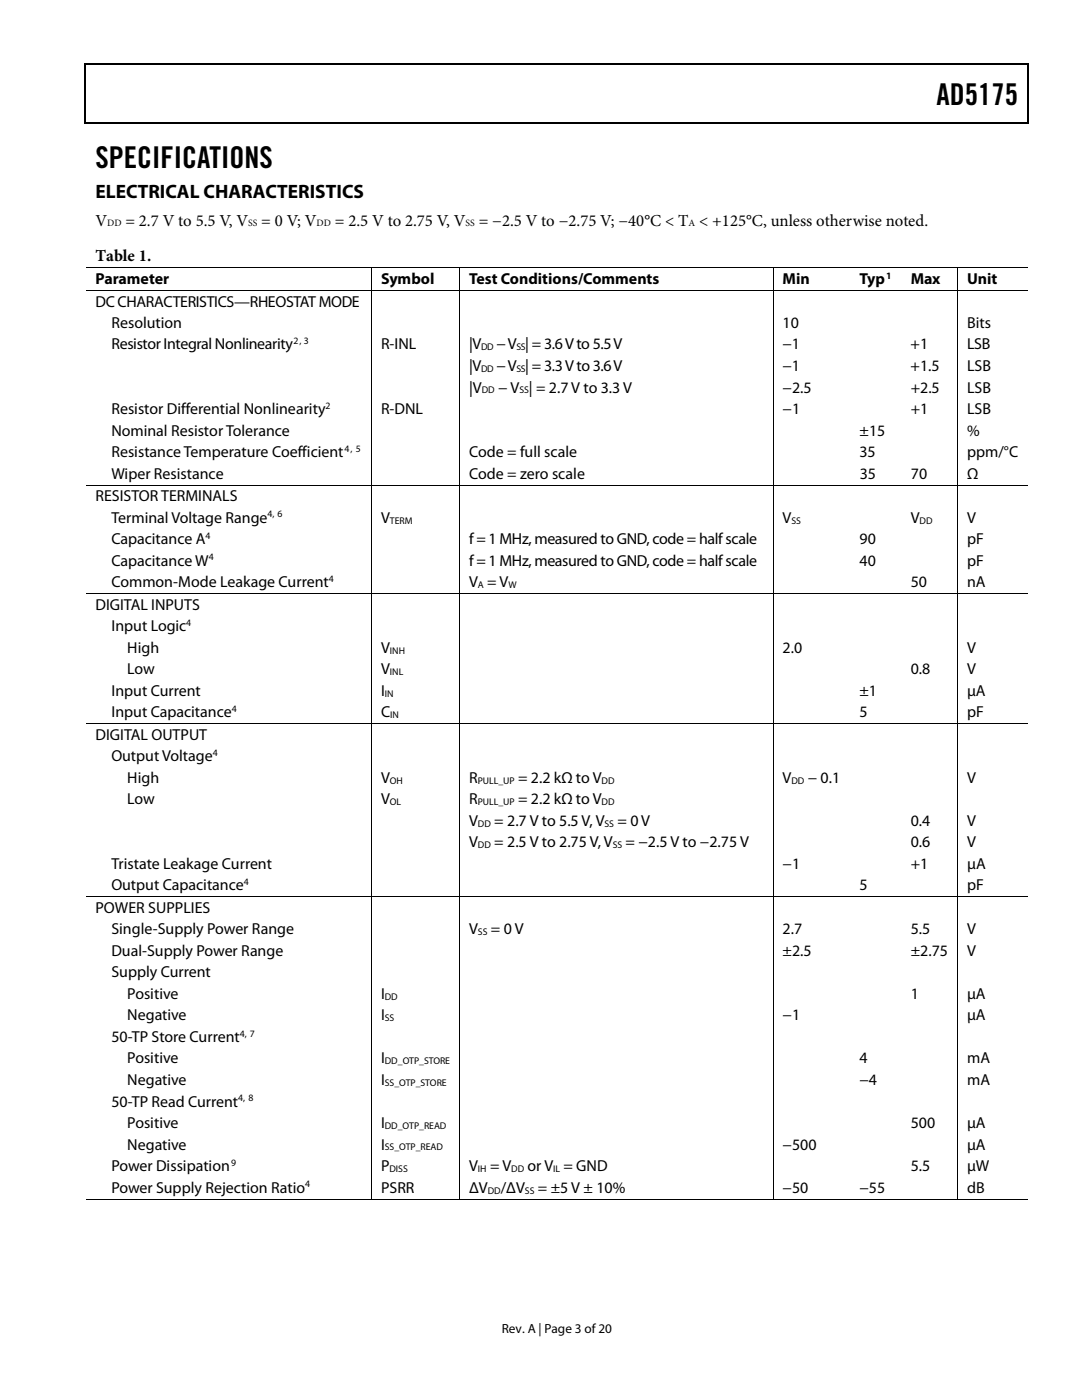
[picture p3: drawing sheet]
<svg xmlns="http://www.w3.org/2000/svg" width="216mm" height="279mm" viewBox="0 0 216 279" stroke-linecap="round" stroke-linejoin="round" font-family="sans-serif">
<defs><g id="words">
<g font-size="6">
<text x="186.9" y="21">AD5175</text>
<text x="19" y="33.6">SPECIFICATIONS</text>
</g>
<text font-size="3.9" x="19" y="39.6">ELECTRICAL CHARACTERISTICS</text>
<g font-size="3.3">
<text x="19" y="45">V</text>
<text x="25" y="45">= 2.7 V to 5.5 V, V</text>
<text x="52.1" y="45">= 0 V; V</text>
<text x="66.8" y="45">= 2.5 V to 2.75 V, V</text>
<text x="95.5" y="45">= −2.5 V to −2.75 V; −40°C &lt; T &lt; +125°C, unless otherwise noted.</text>
<text x="19" y="52.1">Table 1.</text>
</g>
<g font-size="3.2">
<text x="19" y="56.7">Parameter</text>
<text x="76" y="56.7">Symbol</text>
<text x="93.6" y="56.7">Test Conditions/Comments</text>
<text x="156.1" y="56.7">Min</text>
<text x="171.5" y="56.7">Typ</text>
<text x="181.7" y="56.7">Max</text>
<text x="193" y="56.7">Unit</text>
<text x="19" y="61.2">DC CHARACTERISTICS—RHEOSTAT MODE</text>
<text x="22.2" y="65.4">Resolution</text>
<text x="156.1" y="65.4">10</text>
<text x="193" y="65.4">Bits</text>
<text x="22.2" y="69.7">Resistor Integral Nonlinearity</text>
<text x="76" y="69.7">R-INL</text>
<text x="93.6" y="69.7">|V</text>
<text x="99.1" y="69.7">− V | = 3.6 V to 5.5 V</text>
<text x="156.1" y="69.7">−1</text>
<text x="181.7" y="69.7">+1</text>
<text x="193" y="69.7">LSB</text>
<text x="93.6" y="74">|V</text>
<text x="99.1" y="74">− V | = 3.3 V to 3.6 V</text>
<text x="156.1" y="74">−1</text>
<text x="181.7" y="74">+1.5</text>
<text x="193" y="74">LSB</text>
<text x="22.2" y="82.6">Resistor Differential Nonlinearity</text>
<text x="76" y="82.6">R-DNL</text>
<text x="93.6" y="78.3">|V</text>
<text x="99.4" y="78.3">− V | = 2.7 V to 3.3 V</text>
<text x="156.1" y="82.6">−1</text>
<text x="156.2" y="78.3">−2.5</text>
<text x="181.7" y="82.6">+1</text>
<text x="181.7" y="78.3">+2.5</text>
<text x="193" y="82.6">LSB</text>
<text x="193" y="78.3">LSB</text>
<text x="22.2" y="86.9">Nominal Resistor Tolerance</text>
<text x="171.5" y="86.9">±15</text>
<text x="193" y="86.9">%</text>
<text x="22.2" y="91.2">Resistance Temperature Coefficient</text>
<text x="22.2" y="95.5">Wiper Resistance</text>
<text x="93.6" y="91.2">Code = full scale</text>
<text x="93.6" y="95.5">Code = zero scale</text>
<text x="171.5" y="91.2">35</text>
<text x="171.5" y="95.5">35</text>
<text x="181.8" y="95.5">70</text>
<text x="193" y="91.2">ppm/°C</text>
<text x="193" y="95.5">Ω</text>
<text x="19" y="100">RESISTOR TERMINALS</text>
<text x="22.2" y="104.3">Terminal Voltage Range</text>
<text x="76" y="104.3">V</text>
<text x="156.1" y="104.3">V</text>
<text x="181.7" y="104.3">V</text>
<text x="193" y="104.3">V</text>
<text x="22.2" y="108.6">Capacitance A</text>
<text x="22.2" y="112.9">Capacitance W</text>
<text x="93.6" y="108.6">f = 1 MHz, measured to GND, code = half scale</text>
<text x="93.6" y="112.9">f = 1 MHz, measured to GND, code = half scale</text>
<text x="171.5" y="112.9">40</text>
<text x="171.5" y="108.6">90</text>
<text x="193" y="108.6">pF</text>
<text x="193" y="112.9">pF</text>
<text x="22.2" y="117.2">Common-Mode Leakage Current</text>
<text x="93.6" y="117.2">V = V</text>
<text x="181.7" y="117.2">50</text>
<text x="193" y="117.2">nA</text>
<text x="19" y="121.7">DIGITAL INPUTS</text>
<text x="22.2" y="126">Input Logic</text>
<text x="25.4" y="130.3">High</text>
<text x="76" y="130.3">V</text>
<text x="156.1" y="130.3">2.0</text>
<text x="193" y="130.3">V</text>
<text x="25.4" y="134.6">Low</text>
<text x="76" y="134.6">V</text>
<text x="181.7" y="134.6">0.8</text>
<text x="193" y="134.6">V</text>
<text x="22.2" y="138.9">Input Current</text>
<text x="22.2" y="143.2">Input Capacitance</text>
<text x="76" y="143.2">C</text>
<text x="76" y="138.9">I</text>
<text x="171.5" y="143.2">5</text>
<text x="171.5" y="138.9">±1</text>
<text x="193" y="143.2">pF</text>
<text x="193" y="138.9">μA</text>
<text x="19" y="147.6">DIGITAL OUTPUT</text>
<text x="22.2" y="151.9">Output Voltage</text>
<text x="25.4" y="156.2">High</text>
<text x="25.4" y="160.5">Low</text>
<text x="76" y="156.2">V</text>
<text x="76" y="160.5">V</text>
<text x="93.6" y="156.2">R</text>
<text x="93.6" y="160.5">R</text>
<text x="103.4" y="156.2">= 2.2 kΩ to V</text>
<text x="103.4" y="160.5">= 2.2 kΩ to V</text>
<text x="156.1" y="156.2">V</text>
<text x="161.2" y="156.2">− 0.1</text>
<text x="193" y="156.2">V</text>
<text x="93.6" y="164.8">V</text>
<text x="98.6" y="164.8">= 2.7 V to 5.5 V, V</text>
<text x="123.2" y="164.8">= 0 V</text>
<text x="181.7" y="164.8">0.4</text>
<text x="193" y="164.8">V</text>
<text x="22.2" y="173.4">Tristate Leakage Current</text>
<text x="93.6" y="169.1">V</text>
<text x="98.6" y="169.1">= 2.5 V to 2.75 V, V</text>
<text x="124.8" y="169.1">= −2.5 V to −2.75 V</text>
<text x="156.2" y="173.4">−1</text>
<text x="181.7" y="173.4">+1</text>
<text x="181.7" y="169.1">0.6</text>
<text x="193" y="169.1">V</text>
<text x="193" y="173.4">μA</text>
<text x="22.2" y="177.7">Output Capacitance</text>
<text x="171.5" y="177.7">5</text>
<text x="193" y="177.7">pF</text>
<text x="19" y="182.2">POWER SUPPLIES</text>
<text x="22.2" y="186.5">Single-Supply Power Range</text>
<text x="22.2" y="190.8">Dual-Supply Power Range</text>
<text x="93.6" y="186.5">V</text>
<text x="98" y="186.5">= 0 V</text>
<text x="156.1" y="190.8">±2.5</text>
<text x="156.2" y="186.5">2.7</text>
<text x="181.7" y="186.5">5.5</text>
<text x="181.7" y="190.8">±2.75</text>
<text x="193" y="186.5">V</text>
<text x="193" y="190.8">V</text>
<text x="22.2" y="195.1">Supply Current</text>
<text x="25.4" y="199.3">Positive</text>
<text x="25.4" y="203.6">Negative</text>
<text x="76" y="203.6">I</text>
<text x="76" y="199.3">I</text>
<text x="156.1" y="203.6">−1</text>
<text x="181.7" y="199.3">1</text>
<text x="193" y="199.3">μA</text>
<text x="193" y="203.6">μA</text>
<text x="22.2" y="207.9">50-TP Store Current</text>
<text x="25.4" y="212.2">Positive</text>
<text x="76" y="212.2">I</text>
<text x="171.5" y="212.2">4</text>
<text x="193" y="212.2">mA</text>
<text x="22.2" y="220.8">50-TP Read Current</text>
<text x="25.4" y="216.5">Negative</text>
<text x="76" y="216.5">I</text>
<text x="171.5" y="216.5">−4</text>
<text x="193" y="216.5">mA</text>
<text x="25.4" y="225.1">Positive</text>
<text x="76" y="225.1">I</text>
<text x="181.7" y="225.1">500</text>
<text x="193" y="225.1">μA</text>
<text x="22.2" y="233.7">Power Dissipation</text>
<text x="25.4" y="229.4">Negative</text>
<text x="76" y="233.7">P</text>
<text x="76" y="229.4">I</text>
<text x="93.6" y="233.7">V</text>
<text x="97.8" y="233.7">= V</text>
<text x="105.3" y="233.7">or V = GND</text>
<text x="156.1" y="229.4">−500</text>
<text x="181.7" y="233.7">5.5</text>
<text x="193" y="233.7">μW</text>
<text x="193" y="229.4">μA</text>
<text x="22.2" y="238">Power Supply Rejection Ratio</text>
<text x="76" y="238">PSRR</text>
<text x="93.6" y="238">ΔV</text>
<text x="99.9" y="238">/ΔV</text>
<text x="107.3" y="238">= ±5 V ± 10%</text>
<text x="156.2" y="238">−50</text>
<text x="171.5" y="238">−55</text>
<text x="193" y="238">dB</text>
</g>
<text font-size="2.6" x="100.1" y="266">Rev. A | Page 3 of 20</text>
<g font-size="1.9">
<text x="21.4" y="45.2">DD</text>
<text x="49.5" y="45.2">SS</text>
<text x="63.2" y="45.2">DD</text>
<text x="92.9" y="45.2">SS</text>
<text x="137.4" y="45.2">A</text>
<text x="176.8" y="55.6">1</text>
<text x="58.6" y="68.7">2, 3</text>
<text x="96" y="69.9">DD</text>
<text x="103.1" y="69.9">SS</text>
<text x="96" y="74.2">DD</text>
<text x="103.1" y="74.2">SS</text>
<text x="65" y="81.6">2</text>
<text x="96.1" y="78.5">DD</text>
<text x="103.6" y="78.5">SS</text>
<text x="68.8" y="90.2">4, 5</text>
<text x="41" y="107.5">4</text>
<text x="53.4" y="103.3">4, 6</text>
<text x="77.8" y="104.5">TERM</text>
<text x="157.9" y="104.5">SS</text>
<text x="183.5" y="104.5">DD</text>
<text x="41.7" y="111.8">4</text>
<text x="65.6" y="116.1">4</text>
<text x="95.4" y="117.4">A</text>
<text x="101.5" y="117.4">W</text>
<text x="37.2" y="124.9">4</text>
<text x="77.8" y="130.4">INH</text>
<text x="77.8" y="134.7">INL</text>
<text x="46.2" y="142.1">4</text>
<text x="76.8" y="139">IN</text>
<text x="77.9" y="143.3">IN</text>
<text x="42.5" y="150.9">4</text>
<text x="77.8" y="156.4">OH</text>
<text x="77.8" y="160.7">OL</text>
<text x="95.3" y="156.4">PULL_UP</text>
<text x="95.3" y="160.7">PULL_UP</text>
<text x="120" y="156.4">DD</text>
<text x="120" y="160.7">DD</text>
<text x="157.9" y="156.4">DD</text>
<text x="95.4" y="165">DD</text>
<text x="120.6" y="165">SS</text>
<text x="95.4" y="169.3">DD</text>
<text x="122.3" y="169.3">SS</text>
<text x="48.6" y="176.6">4</text>
<text x="95.4" y="186.6">SS</text>
<text x="76.8" y="199.5">DD</text>
<text x="76.8" y="203.8">SS</text>
<text x="47.8" y="206.9">4, 7</text>
<text x="76.8" y="212.4">DD_OTP_STORE</text>
<text x="47.5" y="219.8">4, 8</text>
<text x="76.8" y="216.7">SS_OTP_STORE</text>
<text x="76.8" y="225.3">DD_OTP_READ</text>
<text x="46.1" y="232.7">9</text>
<text x="76.8" y="229.6">SS_OTP_READ</text>
<text x="77.7" y="233.9">DISS</text>
<text x="95.4" y="233.9">IH</text>
<text x="102" y="233.9">DD</text>
<text x="110.4" y="233.9">IL</text>
<text x="60.9" y="237">4</text>
<text x="97.3" y="238.2">DD</text>
<text x="104.8" y="238.2">SS</text>
</g>
</g></defs>
<path d="M16.9 12.7h.2v1h-.2zM205.1 12.7h.2v1h-.2zM205.1 12.7h.2v.3h-.2zM82.3 24.4h.2v.3h-.2zM205.1 24.4h.2v.3h-.2z" fill="#000"/>
<path d="M16.9 12.8h188.2M17 13.7v11M205.2 13.7v11M205.1 24.5h-188.2" fill="none" stroke="#000" stroke-width=".25"/>
<g fill="none" stroke="#000" stroke-width=".2">
<path d="M17.1 53.4h188M17.1 58h188M74.1 53.5v4.4M74.1 58v38.7M91.7 53.5v4.4M91.7 58v38.7M154.3 53.5v4.4M154.3 58v38.7M191.1 53.5v4.4M191.1 58v38.7M17.1 96.8h188M74.1 96.9v21.5"/>
<path d="M91.7 96.9v21.5M154.3 96.9v21.5M191.1 96.9v21.5M17.1 118.5h188M74.1 118.6v25.7M91.7 118.6v25.7M154.3 118.6v25.7M191.1 118.6v25.7M17.1 144.4h188M74.1 144.5v34.4M91.7 144.5v34.4M154.3 144.5v34.4"/>
<path d="M191.1 144.5v34.4M17.1 179h188M74.1 179v60.2M91.7 179v60.2M154.3 179v60.2M191.1 179v60.2M17.1 239.3h188"/>
</g>
<use href="#words"/>
</svg>
